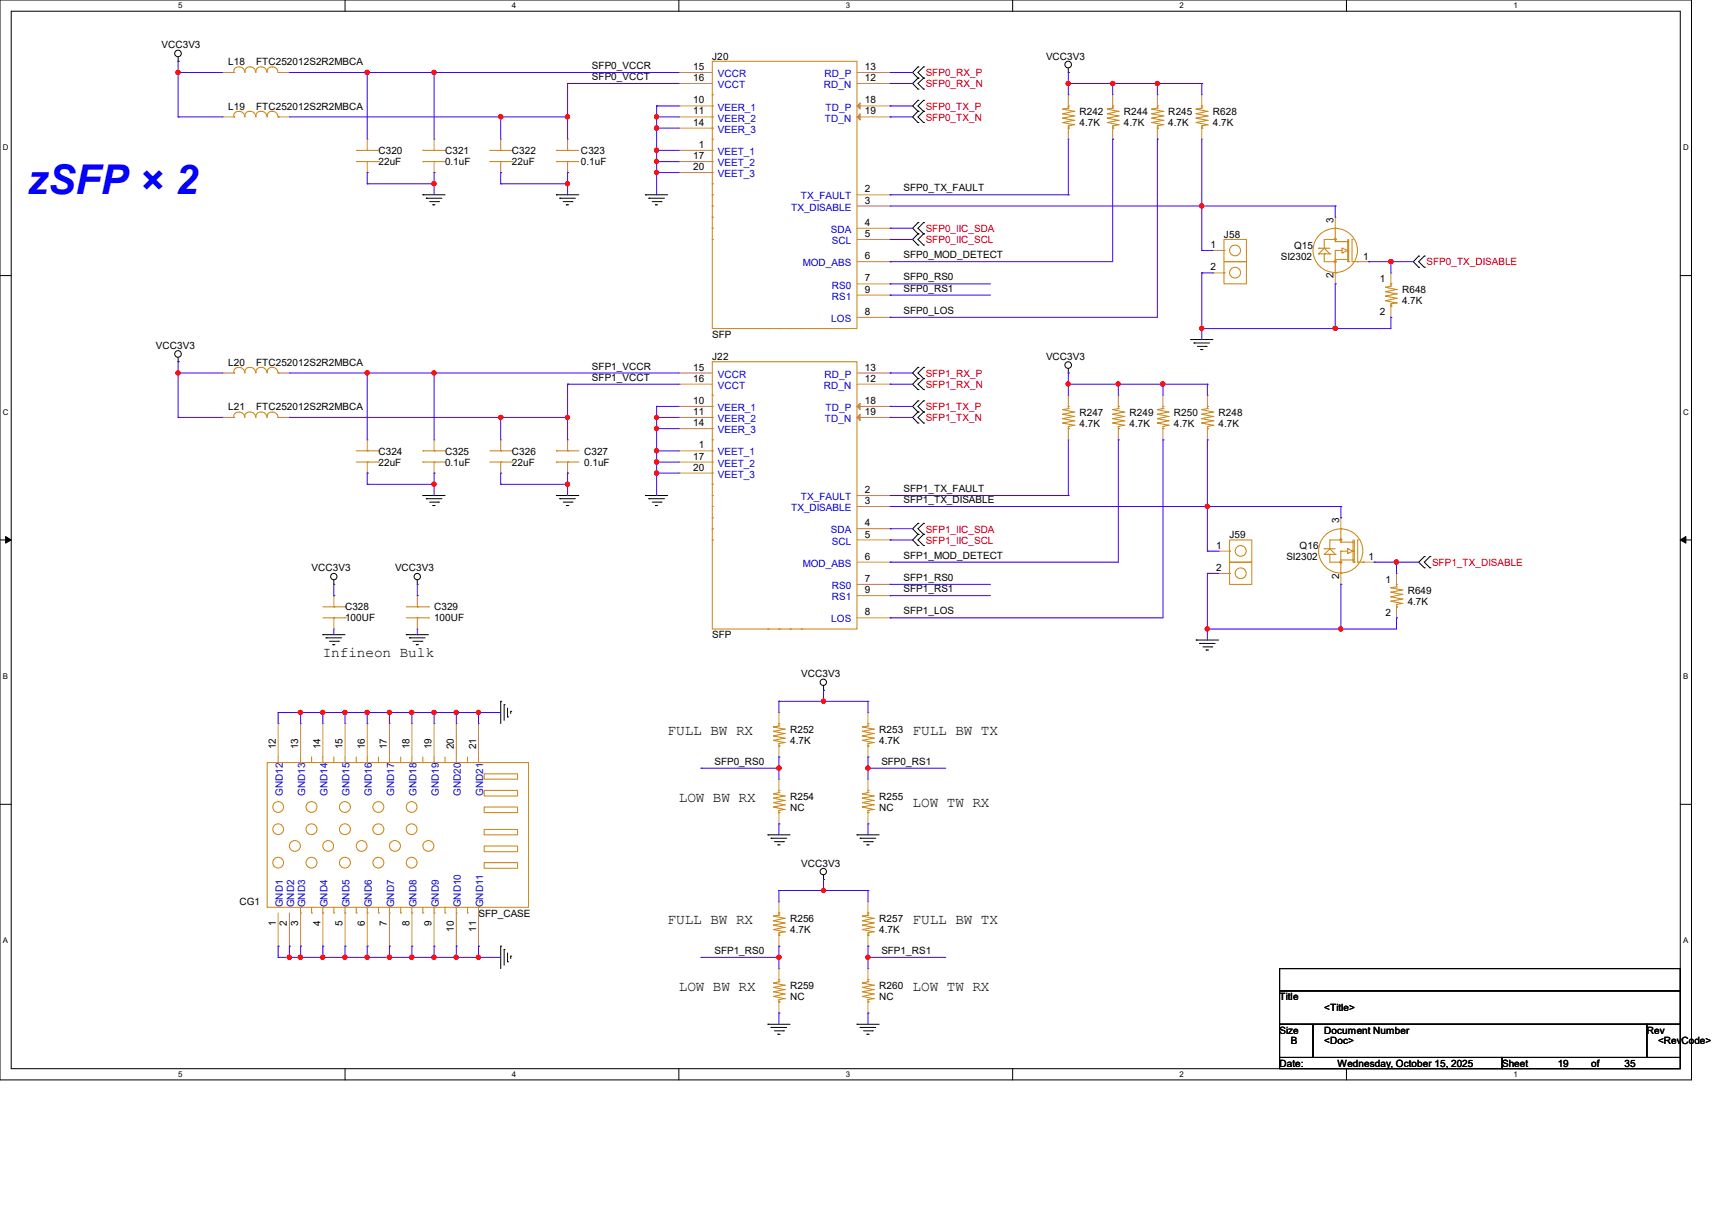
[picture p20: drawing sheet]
<svg xmlns="http://www.w3.org/2000/svg" width="297mm" height="210mm" viewBox="0 0 297 210" stroke-linecap="round" stroke-linejoin="round" font-family="sans-serif">
<defs><g id="words">
<text font-size="7.1" fill="#00f" x="4.8" y="33.6">zSFP × 2</text>
<g font-size="2.5">
<text x="56" y="114">Infineon Bulk</text>
<text x="115.8" y="127.5">FULL BW RX</text>
<text x="158.3" y="127.5">FULL BW TX</text>
<text x="117.8" y="139.1">LOW BW RX</text>
<text x="158.3" y="140">LOW TW RX</text>
<text x="115.8" y="160.3">FULL BW RX</text>
<text x="158.3" y="160.3">FULL BW TX</text>
<text x="117.8" y="171.9">LOW BW RX</text>
<text x="158.3" y="171.9">LOW TW RX</text>
</g>
<g font-size="1.7">
<text x="28" y="8.4">VCC3V3</text>
<text x="39.6" y="11.3">L18</text>
<text x="44.4" y="11.3">FTC252012S2R2MBCA</text>
<text x="102.7" y="12">SFP0_VCCR</text>
<text x="123.6" y="10.3">J20</text>
<text x="181.5" y="10.3">VCC3V3</text>
<text x="102.7" y="13.9">SFP0_VCCT</text>
<text x="120.3" y="12.1">15</text>
<text x="120.3" y="14.1">16</text>
<text x="120.3" y="17.9">10</text>
<text x="150" y="17.9">18</text>
<text x="150" y="12.1">13</text>
<text x="150" y="14.1">12</text>
<text x="39.6" y="19">L19</text>
<text x="44.4" y="19">FTC252012S2R2MBCA</text>
<text x="120.3" y="19.9">11</text>
<text x="120.3" y="21.8">14</text>
<text x="150" y="19.9">19</text>
<text x="187.3" y="21.9">4.7K</text>
<text x="187.3" y="20">R242</text>
<text x="195" y="21.9">4.7K</text>
<text x="195" y="20">R244</text>
<text x="202.7" y="21.9">4.7K</text>
<text x="202.7" y="20">R245</text>
<text x="210.4" y="21.9">4.7K</text>
<text x="210.4" y="20">R628</text>
<text x="65.7" y="26.7">C320</text>
<text x="65.7" y="28.7">22uF</text>
<text x="77.2" y="26.7">C321</text>
<text x="77.2" y="28.7">0.1uF</text>
<text x="88.8" y="26.7">C322</text>
<text x="88.8" y="28.7">22uF</text>
<text x="100.8" y="26.7">C323</text>
<text x="100.8" y="28.7">0.1uF</text>
<text x="120.3" y="27.6">17</text>
<text x="120.3" y="29.5">20</text>
<text x="121.2" y="25.7">1</text>
<text x="150" y="35.3">3</text>
<text x="150" y="33.4">2</text>
<text x="156.8" y="33.2">SFP0_TX_FAULT</text>
<text x="150" y="41.1">5</text>
<text x="150" y="39.2">4</text>
<text x="212.3" y="41.2">J58</text>
<text x="231.3" y="38.6" transform="rotate(-90 231.3 38.6)">3</text>
<text x="150" y="45">6</text>
<text x="156.8" y="44.8">SFP0_MOD_DETECT</text>
<text x="210" y="43">1</text>
<text x="210" y="46.9">2</text>
<text x="222.2" y="45">SI2302</text>
<text x="224.5" y="43.1">Q15</text>
<text x="236.5" y="45">1</text>
<text x="150" y="48.8">7</text>
<text x="150" y="50.8">9</text>
<text x="156.8" y="48.6">SFP0_RS0</text>
<text x="156.8" y="50.6">SFP0_RS1</text>
<text x="231.3" y="48.3" transform="rotate(-90 231.3 48.3)">2</text>
<text x="239.4" y="48.9">1</text>
<text x="243.2" y="52.8">4.7K</text>
<text x="243.2" y="50.8">R648</text>
<text x="123.6" y="58.6">SFP</text>
<text x="150" y="54.6">8</text>
<text x="156.8" y="54.4">SFP0_LOS</text>
<text x="239.4" y="54.7">2</text>
<text x="27.1" y="60.5">VCC3V3</text>
<text x="39.6" y="63.4">L20</text>
<text x="44.4" y="63.4">FTC252012S2R2MBCA</text>
<text x="102.7" y="64.1">SFP1_VCCR</text>
<text x="120.3" y="64.3">15</text>
<text x="123.6" y="62.4">J22</text>
<text x="150" y="64.3">13</text>
<text x="181.5" y="62.4">VCC3V3</text>
<text x="39.6" y="71.1">L21</text>
<text x="44.4" y="71.1">FTC252012S2R2MBCA</text>
<text x="102.7" y="66">SFP1_VCCT</text>
<text x="120.3" y="66.2">16</text>
<text x="120.3" y="70.1">10</text>
<text x="120.3" y="72">11</text>
<text x="150" y="72">19</text>
<text x="150" y="70.1">18</text>
<text x="150" y="66.2">12</text>
<text x="120.3" y="73.9">14</text>
<text x="121.2" y="77.8">1</text>
<text x="187.3" y="74">4.7K</text>
<text x="187.3" y="72.1">R247</text>
<text x="196" y="74">4.7K</text>
<text x="196" y="72.1">R249</text>
<text x="203.7" y="74">4.7K</text>
<text x="203.7" y="72.1">R250</text>
<text x="211.4" y="74">4.7K</text>
<text x="211.4" y="72.1">R248</text>
<text x="65.7" y="78.8">C324</text>
<text x="65.7" y="80.8">22uF</text>
<text x="77.2" y="78.8">C325</text>
<text x="77.2" y="80.8">0.1uF</text>
<text x="88.8" y="78.8">C326</text>
<text x="88.8" y="80.8">22uF</text>
<text x="101.3" y="78.8">C327</text>
<text x="101.3" y="80.8">0.1uF</text>
<text x="120.3" y="79.7">17</text>
<text x="120.3" y="81.6">20</text>
<text x="150" y="87.4">3</text>
<text x="150" y="85.5">2</text>
<text x="156.8" y="85.3">SFP1_TX_FAULT</text>
<text x="156.8" y="87.2">SFP1_TX_DISABLE</text>
<text x="150" y="93.2">5</text>
<text x="150" y="91.3">4</text>
<text x="211" y="95.2">1</text>
<text x="213.3" y="93.3">J59</text>
<text x="225.5" y="95.2">Q16</text>
<text x="232.3" y="90.8" transform="rotate(-90 232.3 90.8)">3</text>
<text x="54.1" y="99.1">VCC3V3</text>
<text x="68.5" y="99.1">VCC3V3</text>
<text x="150" y="97.1">6</text>
<text x="150" y="100.9">7</text>
<text x="156.8" y="96.9">SFP1_MOD_DETECT</text>
<text x="156.8" y="100.8">SFP1_RS0</text>
<text x="211" y="99">2</text>
<text x="223.2" y="97.2">SI2302</text>
<text x="232.3" y="100.4" transform="rotate(-90 232.3 100.4)">2</text>
<text x="237.4" y="97.2">1</text>
<text x="240.4" y="101">1</text>
<text x="59.9" y="105.9">C328</text>
<text x="59.9" y="107.8">100UF</text>
<text x="75.3" y="105.9">C329</text>
<text x="75.3" y="107.8">100UF</text>
<text x="150" y="102.9">9</text>
<text x="150" y="106.7">8</text>
<text x="156.8" y="106.5">SFP1_LOS</text>
<text x="156.8" y="102.7">SFP1_RS1</text>
<text x="240.4" y="106.8">2</text>
<text x="244.2" y="104.9">4.7K</text>
<text x="244.2" y="103">R649</text>
<text x="123.6" y="110.7">SFP</text>
<text x="139" y="117.4">VCC3V3</text>
<text x="47.8" y="129.9" transform="rotate(-90 47.8 129.9)">12</text>
<text x="51.7" y="129.9" transform="rotate(-90 51.7 129.9)">13</text>
<text x="55.6" y="129.9" transform="rotate(-90 55.6 129.9)">14</text>
<text x="59.4" y="129.9" transform="rotate(-90 59.4 129.9)">15</text>
<text x="63.3" y="129.9" transform="rotate(-90 63.3 129.9)">16</text>
<text x="67.1" y="129.9" transform="rotate(-90 67.1 129.9)">17</text>
<text x="71" y="129.9" transform="rotate(-90 71 129.9)">18</text>
<text x="74.9" y="129.9" transform="rotate(-90 74.9 129.9)">19</text>
<text x="78.7" y="129.9" transform="rotate(-90 78.7 129.9)">20</text>
<text x="82.6" y="129.9" transform="rotate(-90 82.6 129.9)">21</text>
<text x="137.1" y="129">4.7K</text>
<text x="137.1" y="127.1">R252</text>
<text x="152.5" y="129">4.7K</text>
<text x="152.5" y="127.1">R253</text>
<text x="123.9" y="132.6">SFP0_RS0</text>
<text x="152.9" y="132.6">SFP0_RS1</text>
<text x="137.1" y="140.6">NC</text>
<text x="137.1" y="138.7">R254</text>
<text x="152.5" y="140.6">NC</text>
<text x="152.5" y="138.7">R255</text>
<text x="139" y="150.3">VCC3V3</text>
<text x="41.5" y="157">CG1</text>
<text x="47.8" y="160.7" transform="rotate(-90 47.8 160.7)">1</text>
<text x="49.8" y="160.7" transform="rotate(-90 49.8 160.7)">2</text>
<text x="51.7" y="160.7" transform="rotate(-90 51.7 160.7)">3</text>
<text x="55.6" y="160.7" transform="rotate(-90 55.6 160.7)">4</text>
<text x="59.4" y="160.7" transform="rotate(-90 59.4 160.7)">5</text>
<text x="63.3" y="160.7" transform="rotate(-90 63.3 160.7)">6</text>
<text x="67.1" y="160.7" transform="rotate(-90 67.1 160.7)">7</text>
<text x="71" y="160.7" transform="rotate(-90 71 160.7)">8</text>
<text x="74.9" y="160.7" transform="rotate(-90 74.9 160.7)">9</text>
<text x="78.7" y="161.6" transform="rotate(-90 78.7 161.6)">10</text>
<text x="82.6" y="161.6" transform="rotate(-90 82.6 161.6)">11</text>
<text x="83" y="159">SFP_CASE</text>
<text x="137.1" y="161.8">4.7K</text>
<text x="137.1" y="159.9">R256</text>
<text x="152.5" y="161.8">4.7K</text>
<text x="152.5" y="159.9">R257</text>
<text x="123.9" y="165.4">SFP1_RS0</text>
<text x="152.9" y="165.4">SFP1_RS1</text>
<text x="137.1" y="173.4">NC</text>
<text x="137.1" y="171.5">R259</text>
<text x="152.5" y="173.4">NC</text>
<text x="152.5" y="171.5">R260</text>
<text x="222" y="173.4">Title</text>
<text x="222" y="179.2">Size</text>
<text x="229.7" y="175.3">&lt;Title&gt;</text>
<text x="229.7" y="179.2">Document Number</text>
<text x="285.7" y="179.2">Rev</text>
<text x="222" y="185">Date:</text>
<text x="223.9" y="181.1">B</text>
<text x="229.7" y="181.1">&lt;Doc&gt;</text>
<text x="232.1" y="185">Wednesday, October 15, 2025</text>
<text x="260.6" y="185">Sheet</text>
<text x="270.2" y="185">19</text>
<text x="276" y="185">of</text>
<text x="281.8" y="185">35</text>
<text x="287.7" y="181.1">&lt;RevCode&gt;</text>
</g>
<g font-size="1.7" fill="#00c">
<text x="124.5" y="13.4">VCCR</text>
<text x="124.5" y="15.3">VCCT</text>
<text x="142.9" y="15.3">RD_N</text>
<text x="143" y="13.4">RD_P</text>
<text x="124.5" y="19.2">VEER_1</text>
<text x="124.5" y="21.1">VEER_2</text>
<text x="124.5" y="23">VEER_3</text>
<text x="143.1" y="21.1">TD_N</text>
<text x="143.2" y="19.2">TD_P</text>
<text x="124.5" y="26.9">VEET_1</text>
<text x="124.5" y="28.8">VEET_2</text>
<text x="124.5" y="30.7">VEET_3</text>
<text x="138.9" y="34.6">TX_FAULT</text>
<text x="137.2" y="36.5">TX_DISABLE</text>
<text x="144.1" y="40.4">SDA</text>
<text x="139.3" y="46.2">MOD_ABS</text>
<text x="144.3" y="42.3">SCL</text>
<text x="144.3" y="50">RS0</text>
<text x="144.3" y="52">RS1</text>
<text x="144.2" y="55.8">LOS</text>
<text x="124.5" y="65.5">VCCR</text>
<text x="143" y="65.5">RD_P</text>
<text x="124.5" y="67.4">VCCT</text>
<text x="124.5" y="71.3">VEER_1</text>
<text x="142.9" y="67.4">RD_N</text>
<text x="143.2" y="71.3">TD_P</text>
<text x="124.5" y="73.2">VEER_2</text>
<text x="124.5" y="75.1">VEER_3</text>
<text x="143.1" y="73.2">TD_N</text>
<text x="124.5" y="79">VEET_1</text>
<text x="124.5" y="80.9">VEET_2</text>
<text x="124.5" y="82.8">VEET_3</text>
<text x="137.2" y="88.6">TX_DISABLE</text>
<text x="138.9" y="86.7">TX_FAULT</text>
<text x="144.1" y="92.5">SDA</text>
<text x="144.3" y="94.4">SCL</text>
<text x="139.3" y="98.3">MOD_ABS</text>
<text x="144.2" y="107.9">LOS</text>
<text x="144.3" y="102.1">RS0</text>
<text x="144.3" y="104.1">RS1</text>
<text x="49.1" y="138" transform="rotate(-90 49.1 138)">GND12</text>
<text x="53" y="138" transform="rotate(-90 53 138)">GND13</text>
<text x="56.8" y="138" transform="rotate(-90 56.8 138)">GND14</text>
<text x="60.7" y="138" transform="rotate(-90 60.7 138)">GND15</text>
<text x="64.5" y="138" transform="rotate(-90 64.5 138)">GND16</text>
<text x="68.4" y="138" transform="rotate(-90 68.4 138)">GND17</text>
<text x="72.3" y="138" transform="rotate(-90 72.3 138)">GND18</text>
<text x="76.1" y="138" transform="rotate(-90 76.1 138)">GND19</text>
<text x="80" y="138" transform="rotate(-90 80 138)">GND20</text>
<text x="83.8" y="138" transform="rotate(-90 83.8 138)">GND21</text>
<text x="49.1" y="157.3" transform="rotate(-90 49.1 157.3)">GND1</text>
<text x="51" y="157.3" transform="rotate(-90 51 157.3)">GND2</text>
<text x="53" y="157.3" transform="rotate(-90 53 157.3)">GND3</text>
<text x="56.8" y="157.3" transform="rotate(-90 56.8 157.3)">GND4</text>
<text x="60.7" y="157.3" transform="rotate(-90 60.7 157.3)">GND5</text>
<text x="64.5" y="157.3" transform="rotate(-90 64.5 157.3)">GND6</text>
<text x="68.4" y="157.3" transform="rotate(-90 68.4 157.3)">GND7</text>
<text x="72.3" y="157.3" transform="rotate(-90 72.3 157.3)">GND8</text>
<text x="76.1" y="157.3" transform="rotate(-90 76.1 157.3)">GND9</text>
<text x="80" y="157.3" transform="rotate(-90 80 157.3)">GND10</text>
<text x="83.8" y="157.3" transform="rotate(-90 83.8 157.3)">GND11</text>
</g>
<g font-size="1.7" fill="#f00">
<text x="160.6" y="15.2">SFP0_RX_N</text>
<text x="160.6" y="13.2">SFP0_RX_P</text>
<text x="160.6" y="20.9">SFP0_TX_N</text>
<text x="160.6" y="19">SFP0_TX_P</text>
<text x="160.6" y="40.2">SFP0_IIC_SDA</text>
<text x="160.6" y="42.2">SFP0_IIC_SCL</text>
<text x="247.5" y="46">SFP0_TX_DISABLE</text>
<text x="160.6" y="65.3">SFP1_RX_P</text>
<text x="160.6" y="67.3">SFP1_RX_N</text>
<text x="160.6" y="71.1">SFP1_TX_P</text>
<text x="160.6" y="73.1">SFP1_TX_N</text>
<text x="160.6" y="94.3">SFP1_IIC_SCL</text>
<text x="160.6" y="92.4">SFP1_IIC_SDA</text>
<text x="248.4" y="98.1">SFP1_TX_DISABLE</text>
</g>
<g font-size="1.4">
<text x="30.9" y="1.4">5</text>
<text x="88.8" y="1.4">4</text>
<text x="146.7" y="1.4">3</text>
<text x="204.6" y="1.4">2</text>
<text x="262.6" y="1.4">1</text>
<text x=".5" y="26.1">D</text>
<text x="292" y="26.1">D</text>
<text x=".5" y="71.9">C</text>
<text x="292" y="71.9">C</text>
<text x=".5" y="117.8">B</text>
<text x="292" y="117.8">B</text>
<text x=".5" y="163.6">A</text>
<text x="292" y="163.6">A</text>
<text x="30.9" y="186.8">5</text>
<text x="88.8" y="186.8">4</text>
<text x="146.7" y="186.8">3</text>
<text x="204.6" y="186.8">2</text>
<text x="262.6" y="186.8">1</text>
</g>
</g></defs>
<path d="M0 0h293.5v187.3h-293.5zM1.9 1.9h289.6v183.4h-289.6z" fill="none" stroke="#000" stroke-width=".17"/>
<g fill="#fff">
<path d="M30.9 .2h.8v1.5h-.8z"/>
<path d="M30.9 185.5h.8v1.6h-.8z"/>
</g>
<path d="M59.9 0v1.9M59.9 185.3v2" fill="none" stroke="#000" stroke-width=".17"/>
<g fill="#fff">
<path d="M88.8 .2h.8v1.5h-.8z"/>
<path d="M88.8 185.5h.8v1.6h-.8z"/>
</g>
<path d="M117.8 0v1.9M117.8 185.3v2" fill="none" stroke="#000" stroke-width=".17"/>
<g fill="#fff">
<path d="M146.7 .2h.8v1.5h-.8z"/>
<path d="M146.7 185.5h.8v1.6h-.8z"/>
</g>
<path d="M175.7 0v1.9M175.7 185.3v2" fill="none" stroke="#000" stroke-width=".17"/>
<g fill="#fff">
<path d="M204.6 .2h.8v1.5h-.8z"/>
<path d="M204.6 185.5h.8v1.6h-.8z"/>
</g>
<path d="M233.6 0v1.9M233.6 185.3v2" fill="none" stroke="#000" stroke-width=".17"/>
<g fill="#fff">
<path d="M262.6 .2h.7v1.5h-.7z"/>
<path d="M262.6 185.5h.7v1.6h-.7z"/>
<path d="M.5 24.8h1v1.6h-1z"/>
<path d="M292 24.8h1v1.6h-1z"/>
<path d="M.5 70.7h1v1.5h-1z"/>
<path d="M292 70.7h1v1.5h-1z"/>
</g>
<path d="M0 47.8h1.9M291.5 47.8h2" fill="none" stroke="#000" stroke-width=".17"/>
<g fill="#fff">
<path d="M.5 116.5h.9v1.6h-.9z"/>
<path d="M292 116.5h.9v1.6h-.9z"/>
</g>
<path d="M0 93.6h1.9M291.5 93.6h2" fill="none" stroke="#000" stroke-width=".17"/>
<path d="M1 93l.9 .6-.9 .6zM291.5 93.6l1-.6v1.2z" fill="#000" stroke="#000" stroke-width=".17"/>
<g fill="#fff">
<path d="M.5 162.4h.9v1.5h-.9z"/>
<path d="M292 162.4h.9v1.5h-.9z"/>
</g>
<g fill="none" stroke="#000" stroke-width=".17">
<path d="M30.9 10.6h.1M30.9 9.9v.7M159.3 13.5h.1M159.3 15.5h.1M159.3 11.6h.1M159.3 19.3h.1M159.3 17.4h.1M159.3 13.5l-1 1 1 1M159.3 11.6l-1 1 1 .9M159.3 19.3l-1 1 1 1M159.3 17.4l-1 1 1 .9M160.2 15.5h.1"/>
<path d="M160.2 13.5h.1M160.2 11.6h.1M160.2 19.3h.1M160.2 17.4h.1M160.2 13.5l-.9 1 .9 1M160.2 11.6l-.9 1 .9 .9M160.2 19.3l-.9 1 .9 1M160.2 17.4l-.9 1 .9 .9M185.3 12.6h.1M185.3 11.8v.8M73.4 33.8h.1M73.4 33.8h3.8"/>
<path d="M74 34.4h.1M74 34.4h2.7M74.5 35h1.6M75.1 35.5h.1M75.1 35.5h.4M76.1 35h.1M96.5 33.8h.1M96.5 33.8h3.9M97.1 34.4h.1M97.1 34.4h2.7M97.7 35h1.5M98.3 35.5h.1"/>
<path d="M98.3 35.5h.4M99.2 35h.1M112 33.8h.1M112 33.8h3.8M112.6 34.4h.1M112.6 34.4h2.7M113.2 35h1.5M113.7 35.5h.1M113.7 35.5h.4M114.7 35h.1M159.3 21.3h.1M159.3 38.6h.1"/>
<path d="M159.3 38.6l-1 1 1 1M160.2 21.3h.1M160.2 38.6h.1M160.2 38.6l-.9 1 .9 1M159.3 40.6h.1M159.3 42.5h.1M159.3 40.6l-1 .9 1 1M160.2 42.5h.1M160.2 40.6h.1M160.2 40.6l-.9 .9 .9 1M206.6 58.9h.1M206.6 58.9h3.8"/>
<path d="M207.1 59.5h.1M207.1 59.5h2.7M246.1 44.4h.1M246.1 46.4h.1M246.1 44.4l-.9 1 .9 1M247.1 46.4h.1M247.1 44.4h.1M247.1 44.4l-1 1 1 1M30.9 62.7h.1M30.9 62v.7M159.3 65.7h.1M159.3 67.6h.1"/>
<path d="M159.3 63.7h.1M159.3 71.5h.1M159.3 73.4h.1M159.3 69.5h.1M159.3 65.7l-1 .9 1 1M159.3 63.7l-1 1 1 1M159.3 71.5l-1 .9 1 1M159.3 69.5l-1 1 1 1M160.2 67.6h.1M160.2 65.7h.1M160.2 63.7h.1M160.2 73.4h.1"/>
<path d="M160.2 71.5h.1M160.2 69.5h.1M160.2 65.7l-.9 .9 .9 1M160.2 63.7l-.9 1 .9 1M160.2 71.5l-.9 .9 .9 1M160.2 69.5l-.9 1 .9 1M185.3 64.7h.1M185.3 63.9v.8M207.7 60.1h1.6M208.3 60.6h.1M208.3 60.6h.4M209.3 60.1h.1"/>
<path d="M73.4 85.9h.1M73.4 85.9h3.8M74 86.5h.1M74 86.5h2.7M74.5 87.1h1.6M75.1 87.7h.1M75.1 87.7h.4M76.1 87.1h.1M96.5 85.9h.1M96.5 85.9h3.9M97.1 86.5h.1M97.1 86.5h2.7"/>
<path d="M97.7 87.1h1.5M98.3 87.7h.1M98.3 87.7h.4M99.2 87.1h.1M112 85.9h.1M112 85.9h3.8M112.6 86.5h.1M112.6 86.5h2.7M113.2 87.1h1.5M113.7 87.7h.1M113.7 87.7h.4M114.7 87.1h.1"/>
<path d="M159.3 92.7h.1M159.3 94.6h.1M159.3 90.8h.1M159.3 92.7l-1 .9 1 1M159.3 90.8l-1 .9 1 1M160.2 94.6h.1M160.2 92.7h.1M160.2 90.8h.1M160.2 92.7l-.9 .9 .9 1M160.2 90.8l-.9 .9 .9 1M247.1 96.5h.1M247.1 98.5h.1"/>
<path d="M247.1 96.5l-1 1 1 1M248.1 98.5h.1M248.1 96.5h.1M248.1 96.5l-1 1 1 1M56 110.1h.1M56 110.1h3.9M56.6 110.6h.1M56.6 110.6h2.7M57.1 111.2h1.6M57.7 111.8h.1M57.7 111.8h.4M57.9 101.3h.1"/>
<path d="M57.9 100.6v.7M58.7 111.2h.1M70.5 110.1h.1M70.5 110.1h3.8M71 110.6h.1M71 110.6h2.7M71.6 111.2h1.6M72.2 111.8h.1M72.2 111.8h.4M72.4 101.3h.1M72.4 100.6v.7M73.2 111.2h.1"/>
<path d="M142.9 119.7h.1M142.9 118.9v.8M207.5 111h.1M207.5 111h3.9M208.1 111.6h.1M208.1 111.6h2.7M208.7 112.2h1.5M209.3 112.7h.1M209.3 112.7h.4M210.2 112.2h.1M0 139.5h1.9M86.9 121.6h.1"/>
<path d="M86.9 121.6v3.9M87.5 122.2h.1M87.5 122.2v2.7M88.1 124.3h.1M88.1 122.8v1.5M88.6 123.4h.1M88.6 123.4v.3M291.5 139.5h2M133.2 144.8h.1M133.2 144.8h3.9M133.8 145.4h.1M133.8 145.4h2.7"/>
<path d="M134.4 146h1.5M135 146.5h.1M135 146.5h.3M135.9 146h.1M142.9 152.5h.1M142.9 151.8v.7M148.7 144.8h.1M148.7 144.8h3.8M149.2 145.4h.1M149.2 145.4h2.7M149.8 146h1.5M150.4 146.5h.1"/>
<path d="M150.4 146.5h.4M151.3 146h.1M86.9 164.1h.1M86.9 164.1v3.9M87.5 164.7h.1M87.5 164.7v2.7M88.1 166.8h.1M88.1 165.3v1.5M88.6 165.8h.1M88.6 165.8v.4M133.2 177.6h.1M133.2 177.6h3.9"/>
<path d="M133.8 178.2h.1M133.8 178.2h2.7M134.4 178.8h1.5M135 179.4h.1M135 179.4h.3M135.9 178.8h.1M148.7 177.6h.1M148.7 177.6h3.8M149.2 178.2h.1M149.2 178.2h2.7M149.8 178.8h1.5M150.4 179.4h.1"/>
<path d="M150.4 179.4h.4M151.3 178.8h.1M222 168h69.5v3.8h-69.5zM222 171.8h69.5v5.8h-69.5zM222 177.6h5.8v5.8h-5.8zM227.8 177.6h57.9v5.8h-57.9zM285.7 177.6h5.8v5.8h-5.8zM222 183.4h38.6v1.9h-38.6zM260.6 183.4h30.9v1.9h-30.9z"/>
<circle cx="30.9" cy="9.3" r=".57"/>
<circle cx="185.3" cy="11.2" r=".57"/>
<circle cx="30.9" cy="61.4" r=".57"/>
<circle cx="185.3" cy="63.3" r=".57"/>
<circle cx="57.9" cy="100" r=".55"/>
<circle cx="72.4" cy="100" r=".55"/>
<circle cx="142.8" cy="118.3" r=".55"/>
<circle cx="142.8" cy="151.2" r=".55"/>
</g>
<g fill="none" stroke="#cc8006" stroke-width=".17">
<path d="M40.6 12.6h.1M41.5 11.6a.75 .75 0 0 0-.9 .9M41.5 19.3a.75 .75 0 0 0-.9 .9M41.5 11.6a.95 .95 0 0 1 1 1M41.5 19.3a.95 .95 0 0 1 1 1M43.4 11.6a.74 .74 0 0 0-.9 1M43.4 19.3a.74 .74 0 0 0-.9 1M43.4 11.6a.95 .95 0 0 1 1 1M43.4 19.3a.95 .95 0 0 1 1 1M45.4 11.6a.75 .75 0 0 0-1 .9M45.4 19.3a.75 .75 0 0 0-1 .9M45.4 11.6a.95 .95 0 0 1 .9 1"/>
<path d="M45.4 19.3a.95 .95 0 0 1 .9 1M47.3 11.6a.75 .75 0 0 0-.9 .9M47.3 19.3a.75 .75 0 0 0-.9 .9M47.3 11.6a.95 .95 0 0 1 .9 1M47.3 19.3a.95 .95 0 0 1 .9 1M48.3 12.6h.1M123.6 10.6h25.1v46.4h-25.1zM123.6 16.4h.1M123.6 18.4h.1M184.4 19.7h.1M184.4 18.9h.1M184.4 18.9l1.9 .4"/>
<path d="M184.4 19.7l1.9 .4M185.3 18.4h.1M185.3 18.8h.1M185.3 18.4v.4M185.3 18.8l-.9 .1M186.3 19.3h.1M186.3 19.3l-1.9 .4M192.1 19.7h.1M192.1 18.9h.1M192.1 18.9l1.9 .4M192.1 19.7l1.9 .4M193 18.4h.1"/>
<path d="M193 18.8h.1M193 18.4v.4M193 18.8l-.9 .1M194 19.3h.1M194 19.3l-1.9 .4M199.8 19.7h.1M199.8 18.9h.1M199.8 18.9l2 .4M199.8 19.7l2 .4M200.8 18.4h.1M200.8 18.8h.1M200.8 18.4v.4"/>
<path d="M200.8 18.8l-1 .1M201.8 19.3h.1M201.8 19.3l-2 .4M207.5 19.7h.1M207.5 18.9h.1M207.5 18.9l2 .4M207.5 19.7l2 .4M208.5 18.4h.1M208.5 18.8h.1M208.5 18.4v.4M208.5 18.8l-1 .1M209.5 19.3h.1"/>
<path d="M209.5 19.3l-2 .4M40.6 20.3h.1M48.3 20.3h.1M61.8 28h3.9M61.8 26.1h3.9M63.7 28h.1M63.7 26.1h.1M65.7 28h.1M65.7 26.1h.1M73.4 28h.1M73.4 26.1h.1M73.4 28h3.8"/>
<path d="M73.4 26.1h3.8M75.3 28h.1M75.3 26.1h.1M85 28h3.8M85 26.1h3.8M86.9 28h.1M86.9 26.1h.1M88.8 28h.1M88.8 26.1h.1M96.5 28h.1M96.5 26.1h.1M96.5 28h3.9"/>
<path d="M96.5 26.1h3.9M98.5 28h.1M98.5 26.1h.1M123.6 20.3h.1M123.6 22.2h.1M123.6 24.1h.1M123.6 26.1h.1M123.6 28h.1M123.6 29.9h.1M123.6 31.9h.1M123.6 33.8h.1M123.6 35.7h.1"/>
<path d="M123.6 37.7h.1M123.6 39.6h.1M184.4 21.3h.1M184.4 20.5h.1M184.4 21.3l1.9 .3M184.4 20.5l1.9 .4M185.3 22.2h.1M185.3 21.8h.1M185.3 21.8v.4M186.3 21.6h.1M186.3 20.9h.1M186.3 20.1h.1"/>
<path d="M186.3 21.6l-1 .2M186.3 20.9l-1.9 .4M186.3 20.1l-1.9 .4M192.1 21.3h.1M192.1 20.5h.1M192.1 21.3l1.9 .3M192.1 20.5l1.9 .4M193 22.2h.1M193 21.8h.1M193 21.8v.4M194 21.6h.1M194 20.9h.1"/>
<path d="M194 20.1h.1M194 21.6l-1 .2M194 20.9l-1.9 .4M194 20.1l-1.9 .4M199.8 21.3h.1M199.8 20.5h.1M199.8 21.3l2 .3M199.8 20.5l2 .4M200.8 22.2h.1M200.8 21.8h.1M200.8 21.8v.4M201.8 21.6h.1"/>
<path d="M201.8 20.9h.1M201.8 20.1h.1M201.8 21.6l-1 .2M201.8 20.9l-2 .4M201.8 20.1l-2 .4M207.5 21.3h.1M207.5 20.5h.1M207.5 21.3l2 .3M207.5 20.5l2 .4M208.5 22.2h.1M208.5 21.8h.1M208.5 21.8v.4"/>
<path d="M209.5 21.6h.1M209.5 20.9h.1M209.5 20.1h.1M209.5 21.6l-1 .2M209.5 20.9l-2 .4M209.5 20.1l-2 .4M231.6 39.6h.1M231.6 39.6v2.3M123.6 41.5h.1M133.2 57h.1M135.1 57h.1M137.1 57h.1"/>
<path d="M139 57h.1M212.3 45.4h3.9v3.8h-3.9zM212.3 41.5h3.9v3.9h-3.9zM212.3 47.3h.1M212.3 43.4h.1M228.8 43.1h.1M228.8 44h.1M228.8 43.1h1.9M228.8 44h1.9M229.7 43.1h.1M229.7 44h.1M229.7 44v1.4h1.9"/>
<path d="M229.7 43.1l-.9 .9M229.7 43.1l1 .9M230.7 44h.1M231.6 47.3h.1M231.6 45.4h.1M231.6 41.5h.1M231.6 41.9h.1M231.6 43.4h.1M231.6 41.5h-1.9v1.6M231.6 43.4v3.9M231.6 45h2.2M231.6 41.9h2.2"/>
<path d="M231.6 43.4h1.2M232.8 43.9h.1M232.8 43.1h.1M232.8 43.1v.8M232.8 43.1l1 .3M233.8 45h.1M233.8 41.9h.1M233.8 45.4h.1M233.8 43.4h.1M233.8 41.5v3.9M233.8 43.4l-1 .5M234 45.4h.1"/>
<path d="M234 41.5v3.9M234.6 41.5h.1M234.6 41.5v3.9h.9M235.5 45.4h.1M240.4 52.2h.1M240.4 51.4h.1M240.4 50.6h.1M240.4 49.8h.1M240.4 49.8l1.9 .4M240.4 52.2l1.9 .3M240.4 51.4l1.9 .3M240.4 50.6l1.9 .4"/>
<path d="M241.3 49.2h.1M241.3 53.1h.1M241.3 52.7h.1M241.3 49.6h.1M241.3 49.2v.4M241.3 52.7v.4M241.3 49.6l-.9 .2M242.3 50.2h.1M242.3 52.5h.1M242.3 51.7h.1M242.3 51h.1M242.3 52.5l-1 .2"/>
<path d="M242.3 51.7l-1.9 .5M242.3 51l-1.9 .4M242.3 50.2l-1.9 .4M40.6 72.4h.1M40.6 64.7h.1M41.5 71.5a.75 .75 0 0 0-.9 .9M41.5 63.7a.75 .75 0 0 0-.9 .9M41.5 71.5a.94 .94 0 0 1 1 .9M41.5 63.7a.95 .95 0 0 1 1 1M42.5 72.4a.94 .94 0 0 1 .9-1 .94 .94 0 0 1 1 1M43.4 63.7a.74 .74 0 0 0-.9 1M43.4 63.7a.95 .95 0 0 1 1 1"/>
<path d="M44.4 72.4a.94 .94 0 0 1 1-1 .94 .94 0 0 1 .9 1M45.4 63.7a.75 .75 0 0 0-1 .9M45.4 63.7a.95 .95 0 0 1 .9 1M47.3 63.7a.75 .75 0 0 0-.9 .9M47.3 63.7a.95 .95 0 0 1 .9 1M48.2 72.4a.92 .92 0 0 0-.9-1 .92 .92 0 0 0-.9 1M48.3 72.4h.1M48.3 64.7h.1M61.8 78.2h3.9M63.7 78.2h.1M65.7 78.2h.1M73.4 78.2h.1"/>
<path d="M73.4 78.2h3.8M75.3 78.2h.1M85 78.2h3.8M86.9 78.2h.1M88.8 78.2h.1M96.5 78.2h.1M96.5 78.2h3.9M98.5 78.2h.1M123.6 62.7h25.1v46.4h-25.1zM123.6 68.5h.1M123.6 70.5h.1M123.6 72.4h.1"/>
<path d="M123.6 74.3h.1M123.6 76.3h.1M123.6 78.2h.1M184.4 73.4h.1M184.4 72.6h.1M184.4 71.8h.1M184.4 71h.1M184.4 71l1.9 .5M184.4 73.4l1.9 .3M184.4 72.6l1.9 .4M184.4 71.8l1.9 .4M185.3 70.5h.1"/>
<path d="M185.3 74.3h.1M185.3 74h.1M185.3 70.9h.1M185.3 70.5v.4M185.3 74v.3M185.3 70.9l-.9 .1M186.3 71.5h.1M186.3 73.7h.1M186.3 73h.1M186.3 72.2h.1M186.3 73.7l-1 .3M186.3 73l-1.9 .4"/>
<path d="M186.3 72.2l-1.9 .4M186.3 71.5l-1.9 .3M193 73.4h.1M193 72.6h.1M193 71.8h.1M193 71h.1M193 71l2 .5M193 73.4l2 .3M193 72.6l2 .4M193 71.8l2 .4M194 70.5h.1M194 74.3h.1"/>
<path d="M194 74h.1M194 70.9h.1M194 70.5v.4M194 74v.3M194 70.9l-1 .1M195 71.5h.1M195 73.7h.1M195 73h.1M195 72.2h.1M195 73.7l-1 .3M195 73l-2 .4M195 72.2l-2 .4"/>
<path d="M195 71.5l-2 .3M200.8 73.4h.1M200.8 72.6h.1M200.8 71.8h.1M200.8 71h.1M200.8 71l1.9 .5M200.8 73.4l1.9 .3M200.8 72.6l1.9 .4M200.8 71.8l1.9 .4M201.8 70.5h.1M201.8 74.3h.1M201.8 74h.1"/>
<path d="M201.8 70.9h.1M201.8 70.5v.4M201.8 74v.3M201.8 70.9l-1 .1M202.7 71.5h.1M202.7 73.7h.1M202.7 73h.1M202.7 72.2h.1M202.7 73.7l-.9 .3M202.7 73l-1.9 .4M202.7 72.2l-1.9 .4M202.7 71.5l-1.9 .3"/>
<path d="M208.5 73.4h.1M208.5 72.6h.1M208.5 71.8h.1M208.5 71h.1M208.5 71l1.9 .5M208.5 73.4l1.9 .3M208.5 72.6l1.9 .4M208.5 71.8l1.9 .4M209.5 70.5h.1M209.5 74.3h.1M209.5 74h.1M209.5 70.9h.1"/>
<path d="M209.5 70.5v.4M209.5 74v.3M209.5 70.9l-1 .1M210.4 71.5h.1M210.4 73.7h.1M210.4 73h.1M210.4 72.2h.1M210.4 73.7l-.9 .3M210.4 73l-1.9 .4M210.4 72.2l-1.9 .4M210.4 71.5l-1.9 .3M61.8 80.1h3.9"/>
<path d="M63.7 80.1h.1M65.7 80.1h.1M73.4 80.1h.1M73.4 80.1h3.8M75.3 80.1h.1M85 80.1h3.8M86.9 80.1h.1M88.8 80.1h.1M96.5 80.1h.1M96.5 80.1h3.9M98.5 80.1h.1M123.6 80.1h.1"/>
<path d="M123.6 82h.1M123.6 84h.1M123.6 85.9h.1M123.6 87.8h.1M123.6 89.8h.1M123.6 91.7h.1M123.6 93.6h.1M213.3 97.5h3.9v3.8h-3.9zM213.3 93.6h3.9v3.9h-3.9zM213.3 99.4h.1M213.3 95.6h.1M229.7 95.2h.1"/>
<path d="M229.7 96.1h.1M229.7 95.2h1.9M229.7 96.1h1.9M230.7 95.2h.1M230.7 96.1h.1M230.7 96.1v1.4h1.9M230.7 95.2l-1 .9M230.7 95.2l.9 .9M231.6 96.1h.1M232.6 99.4h.1M232.6 91.7h.1M232.6 97.5h.1"/>
<path d="M232.6 93.6h.1M232.6 94h.1M232.6 95.6h.1M232.6 93.6h-1.9v1.6M232.6 91.7v2.3M232.6 95.6v3.8M232.6 97.1h2.1M232.6 94h2.1M232.6 95.6h1.2M233.8 96h.1M233.8 95.2h.1M233.8 95.2v.8"/>
<path d="M233.8 95.2l.9 .4M234.7 97.1h.1M234.7 94h.1M234.7 97.5h.1M234.7 95.6h.1M234.7 93.6v3.9M234.7 95.6l-.9 .4M234.9 97.5h.1M234.9 93.6v3.9M235.5 93.6h.1M235.5 93.6v3.9h1M236.5 97.5h.1"/>
<path d="M56 107.1h3.9M56 105.2h3.9M57.9 107.1h.1M57.9 105.2h.1M59.9 107.1h.1M59.9 105.2h.1M70.5 107.1h3.8M70.5 105.2h3.8M72.4 107.1h.1M72.4 105.2h.1M74.3 107.1h.1M74.3 105.2h.1"/>
<path d="M133.2 109.1h.1M135.1 109.1h.1M137.1 109.1h.1M139 109.1h.1M241.3 104.3h.1M241.3 103.5h.1M241.3 102.7h.1M241.3 101.9h.1M241.3 101.9l1.9 .4M241.3 104.3l1.9 .3M241.3 103.5l1.9 .4M241.3 102.7l1.9 .4"/>
<path d="M242.3 101.3h.1M242.3 105.2h.1M242.3 104.8h.1M242.3 101.8h.1M242.3 101.3v.5M242.3 104.8v.4M242.3 101.8l-1 .1M243.2 102.3h.1M243.2 104.6h.1M243.2 103.9h.1M243.2 103.1h.1M243.2 104.6l-.9 .2"/>
<path d="M243.2 103.9l-1.9 .4M243.2 103.1l-1.9 .4M243.2 102.3l-1.9 .4M46.4 132.2h45.3v25.2h-45.3zM48.3 132.2h.1M48.3 131.3v.9M52.2 132.2h.1M52.2 131.3v.9M54.1 132.2h.1M54.1 131.3v.9M56 132.2h.1M56 131.3v.9"/>
<path d="M57.9 132.2h.1M57.9 131.3v.9M59.9 132.2h.1M59.9 131.3v.9M61.8 132.2h.1M61.8 131.3v.9M63.7 132.2h.1M63.7 131.3v.9M65.7 132.2h.1M65.7 131.3v.9M67.6 132.2h.1M67.6 131.3v.9"/>
<path d="M69.5 132.2h.1M69.5 131.3v.9M71.5 132.2h.1M71.5 131.3v.9M73.4 132.2h.1M73.4 131.3v.9M75.3 132.2h.1M75.3 131.3v.9M77.2 132.2h.1M77.2 131.3v.9M79.2 132.2h.1M79.2 131.3v.9"/>
<path d="M81.1 132.2h.1M81.1 131.3v.9M83 132.2h.1M83 131.3v.9M84 134.2h5.8v.9h-5.8zM84 137.1h5.8v.9h-5.8zM84 140h5.8v.9h-5.8zM134.2 128.4h.1M134.2 127.6h.1M134.2 126.8h.1M134.2 126.1h.1M134.2 140h.1"/>
<path d="M134.2 139.2h.1M134.2 138.4h.1M134.2 137.7h.1M134.2 126.1l1.9 .3M134.2 128.4l1.9 .4M134.2 127.6l1.9 .4M134.2 126.8l1.9 .4M134.2 137.7l1.9 .3M134.2 140l1.9 .4M134.2 139.2l1.9 .4M134.2 138.4l1.9 .4M135.1 125.5h.1"/>
<path d="M135.1 129.4h.1M135.1 128.9h.1M135.1 125.9h.1M135.1 137.1h.1M135.1 137.5h.1M135.1 125.5v.4M135.1 128.9v.5M135.1 137.1v.4M135.1 125.9l-.9 .2M135.1 137.5l-.9 .2M136.1 126.4h.1M136.1 128.8h.1"/>
<path d="M136.1 128h.1M136.1 127.2h.1M136.1 138h.1M136.1 139.6h.1M136.1 138.8h.1M136.1 128.8l-1 .1M136.1 128l-1.9 .4M136.1 127.2l-1.9 .4M136.1 126.4l-1.9 .4M136.1 139.6l-1.9 .4M136.1 138.8l-1.9 .4M136.1 138l-1.9 .4"/>
<path d="M149.6 128.4h.1M149.6 127.6h.1M149.6 126.8h.1M149.6 126.1h.1M149.6 140h.1M149.6 139.2h.1M149.6 138.4h.1M149.6 137.7h.1M149.6 126.1l2 .3M149.6 128.4l2 .4M149.6 127.6l2 .4M149.6 126.8l2 .4"/>
<path d="M149.6 137.7l2 .3M149.6 140l2 .4M149.6 139.2l2 .4M149.6 138.4l2 .4M150.6 125.5h.1M150.6 129.4h.1M150.6 128.9h.1M150.6 125.9h.1M150.6 137.1h.1M150.6 137.5h.1M150.6 125.5v.4M150.6 128.9v.5"/>
<path d="M150.6 137.1v.4M150.6 125.9l-1 .2M150.6 137.5l-1 .2M151.6 126.4h.1M151.6 128.8h.1M151.6 128h.1M151.6 127.2h.1M151.6 138h.1M151.6 139.6h.1M151.6 138.8h.1M151.6 128.8l-1 .1M151.6 128l-2 .4"/>
<path d="M151.6 127.2l-2 .4M151.6 126.4l-2 .4M151.6 139.6l-2 .4M151.6 138.8l-2 .4M151.6 138l-2 .4M52.2 158.3h.1M52.2 157.4v.9M54.1 158.3h.1M54.1 157.4v.9M56 158.3h.1M56 157.4v.9M57.9 158.3h.1"/>
<path d="M57.9 157.4v.9M59.9 158.3h.1M59.9 157.4v.9M61.8 158.3h.1M61.8 157.4v.9M63.7 158.3h.1M63.7 157.4v.9M65.7 158.3h.1M65.7 157.4v.9M67.6 158.3h.1M67.6 157.4v.9M69.5 158.3h.1"/>
<path d="M69.5 157.4v.9M71.5 158.3h.1M71.5 157.4v.9M73.4 158.3h.1M73.4 157.4v.9M75.3 158.3h.1M75.3 157.4v.9M77.2 158.3h.1M77.2 157.4v.9M79.2 158.3h.1M79.2 157.4v.9M81.1 158.3h.1"/>
<path d="M81.1 157.4v.9M83 158.3h.1M83 157.4v.9M84 143.8h5.8v1h-5.8zM84 146.7h5.8v1h-5.8zM84 149.6h5.8v1h-5.8zM134.2 159.7h.1M134.2 158.9h.1M134.2 158.9l1.9 .4M134.2 159.7l1.9 .4M135.1 158.3h.1M135.1 158.7h.1"/>
<path d="M135.1 140.9h.1M135.1 140.5h.1M135.1 140.5v.4M135.1 158.3v.4M135.1 158.7l-.9 .2M136.1 159.3h.1M136.1 140.4h.1M136.1 159.3l-1.9 .4M136.1 140.4l-1 .1M149.6 159.7h.1M149.6 158.9h.1M149.6 158.9l2 .4"/>
<path d="M149.6 159.7l2 .4M150.6 140.9h.1M150.6 140.5h.1M150.6 158.3h.1M150.6 158.7h.1M150.6 140.5v.4M150.6 158.3v.4M150.6 158.7l-1 .2M151.6 140.4h.1M151.6 159.3h.1M151.6 140.4l-1 .1M151.6 159.3l-2 .4"/>
<path d="M134.2 161.2h.1M134.2 160.4h.1M134.2 172.8h.1M134.2 172h.1M134.2 171.2h.1M134.2 170.5h.1M134.2 161.2l1.9 .4M134.2 160.4l1.9 .4M134.2 170.5l1.9 .4M134.2 172.8l1.9 .4M134.2 172l1.9 .4M134.2 171.2l1.9 .4"/>
<path d="M135.1 162.2h.1M135.1 161.8h.1M135.1 169.9h.1M135.1 173.7h.1M135.1 173.4h.1M135.1 170.3h.1M135.1 161.8v.4M135.1 169.9v.4M135.1 173.4v.3M135.1 170.3l-.9 .2M136.1 161.6h.1M136.1 160.8h.1"/>
<path d="M136.1 160.1h.1M136.1 170.9h.1M136.1 173.2h.1M136.1 172.4h.1M136.1 171.6h.1M136.1 161.6l-1 .2M136.1 160.8l-1.9 .4M136.1 160.1l-1.9 .3M136.1 173.2l-1 .2M136.1 172.4l-1.9 .4M136.1 171.6l-1.9 .4M136.1 170.9l-1.9 .3"/>
<path d="M149.6 172.8h.1M149.6 172h.1M149.6 171.2h.1M149.6 170.5h.1M149.6 161.2h.1M149.6 160.4h.1M149.6 170.5l2 .4M149.6 172.8l2 .4M149.6 172l2 .4M149.6 171.2l2 .4M149.6 161.2l2 .4M149.6 160.4l2 .4"/>
<path d="M150.6 169.9h.1M150.6 173.7h.1M150.6 173.4h.1M150.6 170.3h.1M150.6 162.2h.1M150.6 161.8h.1M150.6 161.8v.4M150.6 169.9v.4M150.6 173.4v.3M150.6 170.3l-1 .2M151.6 170.9h.1M151.6 173.2h.1"/>
<path d="M151.6 172.4h.1M151.6 171.6h.1M151.6 161.6h.1M151.6 160.8h.1M151.6 160.1h.1M151.6 173.2l-1 .2M151.6 172.4l-2 .4M151.6 171.6l-2 .4M151.6 170.9l-2 .3M151.6 161.6l-1 .2M151.6 160.8l-2 .4M151.6 160.1l-2 .3"/>
<circle cx="214.3" cy="47.3" r=".94"/>
<circle cx="214.3" cy="43.4" r=".94"/>
<circle cx="231.6" cy="45.4" r=".17"/>
<circle cx="231.6" cy="41.5" r=".17"/>
<circle cx="231.7" cy="43.4" r="3.8"/>
<circle cx="215.3" cy="95.6" r=".94"/>
<circle cx="215.3" cy="99.4" r=".94"/>
<circle cx="232.6" cy="95.5" r="3.8"/>
<circle cx="232.6" cy="93.6" r=".17"/>
<circle cx="232.6" cy="97.5" r=".17"/>
<circle cx="48.3" cy="140" r=".93"/>
<circle cx="54" cy="140" r=".94"/>
<circle cx="59.8" cy="140" r=".94"/>
<circle cx="65.6" cy="140" r=".94"/>
<circle cx="71.4" cy="140" r=".93"/>
<circle cx="48.3" cy="143.8" r=".93"/>
<circle cx="48.3" cy="149.6" r=".93"/>
<circle cx="51.2" cy="146.7" r=".94"/>
<circle cx="54" cy="149.6" r=".94"/>
<circle cx="54" cy="143.8" r=".94"/>
<circle cx="56.9" cy="146.7" r=".93"/>
<circle cx="59.8" cy="143.8" r=".94"/>
<circle cx="59.8" cy="149.6" r=".94"/>
<circle cx="62.7" cy="146.7" r=".93"/>
<circle cx="65.6" cy="149.6" r=".94"/>
<circle cx="65.6" cy="143.8" r=".94"/>
<circle cx="68.5" cy="146.7" r=".94"/>
<circle cx="71.4" cy="143.8" r=".93"/>
<circle cx="71.4" cy="149.6" r=".93"/>
<circle cx="74.3" cy="146.7" r=".94"/>
</g>
<g fill="none" stroke="#a84" stroke-width=".17">
<path d="M38.6 12.6h.1M38.6 12.6h2M48.3 12.6h1.9M50.2 12.6h.1M117.8 12.6h.1M117.8 14.5h.1M117.8 18.4h.1M117.8 12.6h5.8M117.8 18.4h5.8M117.8 14.5h5.8M148.7 12.6h5.7M148.7 18.4h5.7"/>
<path d="M148.7 14.5h5.7M154.4 18.4h.1M154.4 12.6h.1M154.4 14.5h.1M185.3 16.4h.1M185.3 16.4v2M193 16.4h.1M193 16.4v2M200.8 16.4h.1M200.8 16.4v2M208.5 16.4h.1M208.5 16.4v2"/>
<path d="M38.6 20.3h.1M38.6 20.3h2M48.3 20.3h1.9M50.2 20.3h.1M63.7 24.1h.1M63.7 29.9h.1M63.7 24.1v2M63.7 28v1.9M75.3 24.1h.1M75.3 29.9h.1M75.3 24.1v2M75.3 28v1.9"/>
<path d="M86.9 24.1h.1M86.9 29.9h.1M86.9 24.1v2M86.9 28v1.9M98.5 24.1h.1M98.5 29.9h.1M98.5 24.1v2M98.5 28v1.9M117.8 20.3h.1M117.8 22.2h.1M117.8 26.1h.1M117.8 28h.1"/>
<path d="M117.8 29.9h.1M117.8 20.3h5.8M117.8 22.2h5.8M117.8 26.1h5.8M117.8 28h5.8M117.8 29.9h5.8M148.7 39.6h5.7M148.7 35.7h5.7M148.7 33.8h5.7M148.7 20.3h5.7M154.4 39.6h.1M154.4 35.7h.1"/>
<path d="M154.4 33.8h.1M154.4 20.3h.1M185.3 24.1h.1M185.3 22.2v1.9M193 24.1h.1M193 22.2v1.9M200.8 24.1h.1M200.8 22.2v1.9M208.5 24.1h.1M208.5 22.2v1.9M231.6 37.7h.1M231.6 37.7v1.9"/>
<path d="M148.7 41.5h5.7M148.7 45.4h5.7M148.7 49.2h5.7M148.7 51.2h5.7M148.7 55h5.7M154.4 41.5h.1M154.4 45.4h.1M154.4 49.2h.1M154.4 51.2h.1M154.4 55h.1M210.4 43.4h.1M210.4 47.3h.1"/>
<path d="M210.4 43.4h1.9M210.4 47.3h1.9M231.6 49.2h.1M231.6 47.3v1.9M235.5 45.4h1.9M237.4 45.4h.1M241.3 47.3h.1M241.3 55h.1M241.3 47.3v1.9M241.3 53.1v1.9M38.6 72.4h.1M38.6 64.7h.1"/>
<path d="M38.6 72.4h2M38.6 64.7h2M48.3 72.4h1.9M48.3 64.7h1.9M50.2 72.4h.1M50.2 64.7h.1M63.7 76.3h.1M63.7 76.3v1.9M75.3 76.3h.1M75.3 76.3v1.9M86.9 76.3h.1M86.9 76.3v1.9"/>
<path d="M98.5 76.3h.1M98.5 76.3v1.9M117.8 64.7h.1M117.8 66.6h.1M117.8 70.5h.1M117.8 72.4h.1M117.8 74.3h.1M117.8 78.2h.1M117.8 72.4h5.8M117.8 70.5h5.8M117.8 64.7h5.8M117.8 66.6h5.8"/>
<path d="M117.8 74.3h5.8M117.8 78.2h5.8M148.7 72.4h5.7M148.7 70.5h5.7M148.7 64.7h5.7M148.7 66.6h5.7M154.4 72.4h.1M154.4 70.5h.1M154.4 64.7h.1M154.4 66.6h.1M185.3 68.5h.1M185.3 76.3h.1"/>
<path d="M185.3 68.5v2M185.3 74.3v2M194 68.5h.1M194 76.3h.1M194 68.5v2M194 74.3v2M201.8 68.5h.1M201.8 76.3h.1M201.8 68.5v2M201.8 74.3v2M209.5 68.5h.1M209.5 76.3h.1"/>
<path d="M209.5 68.5v2M209.5 74.3v2M63.7 82h.1M63.7 80.1v1.9M75.3 82h.1M75.3 80.1v1.9M86.9 82h.1M86.9 80.1v1.9M98.5 82h.1M98.5 80.1v1.9M117.8 80.1h.1M117.8 82h.1"/>
<path d="M117.8 80.1h5.8M117.8 82h5.8M148.7 97.5h5.7M148.7 93.6h5.7M148.7 91.7h5.7M148.7 87.8h5.7M148.7 85.9h5.7M154.4 93.6h.1M154.4 91.7h.1M154.4 87.8h.1M154.4 85.9h.1M154.4 97.5h.1"/>
<path d="M211.4 95.6h.1M211.4 99.4h.1M211.4 95.6h1.9M211.4 99.4h1.9M232.6 89.8h.1M232.6 89.8v1.9M232.6 99.4v1.9M236.5 97.5h1.9M238.4 97.5h.1M242.3 99.4h.1M242.3 99.4v1.9M57.9 103.3h.1"/>
<path d="M57.9 109.1h.1M57.9 103.3v1.9M57.9 107.1v2M72.4 103.3h.1M72.4 109.1h.1M72.4 103.3v1.9M72.4 107.1v2M148.7 101.3h5.7M148.7 103.3h5.7M148.7 107.1h5.7M154.4 101.3h.1M154.4 103.3h.1"/>
<path d="M154.4 107.1h.1M232.6 101.3h.1M242.3 107.1h.1M242.3 105.2v1.9M48.3 125.5h.1M48.3 125.5v5.8M52.2 125.5h.1M52.2 125.5v5.8M56 125.5h.1M56 125.5v5.8M59.9 125.5h.1M59.9 125.5v5.8"/>
<path d="M63.7 125.5h.1M63.7 125.5v5.8M67.6 125.5h.1M67.6 125.5v5.8M71.5 125.5h.1M71.5 125.5v5.8M75.3 125.5h.1M75.3 125.5v5.8M79.2 125.5h.1M79.2 125.5v5.8M83 125.5h.1M83 125.5v5.8"/>
<path d="M135.1 123.6h.1M135.1 131.3h.1M135.1 135.1h.1M135.1 123.6v1.9M135.1 129.4v1.9M135.1 135.1v2M150.6 123.6h.1M150.6 131.3h.1M150.6 135.1h.1M150.6 123.6v1.9M150.6 129.4v1.9M150.6 135.1v2"/>
<path d="M48.3 158.3v5.8M50.2 158.3v5.8M52.2 158.3v5.8M56 158.3v5.8M59.9 158.3v5.8M63.7 158.3v5.8M67.6 158.3v5.8M71.5 158.3v5.8M75.3 158.3v5.8M79.2 158.3v5.8M83 158.3v5.8M135.1 156.4h.1"/>
<path d="M135.1 142.9h.1M135.1 140.9v2M135.1 156.4v1.9M150.6 142.9h.1M150.6 156.4h.1M150.6 140.9v2M150.6 156.4v1.9M48.3 164.1h.1M50.2 164.1h.1M52.2 164.1h.1M56 164.1h.1M59.9 164.1h.1"/>
<path d="M63.7 164.1h.1M67.6 164.1h.1M71.5 164.1h.1M75.3 164.1h.1M79.2 164.1h.1M83 164.1h.1M135.1 164.1h.1M135.1 168h.1M135.1 175.7h.1M135.1 162.2v1.9M135.1 168v1.9M135.1 173.7v2"/>
<path d="M150.6 168h.1M150.6 175.7h.1M150.6 164.1h.1M150.6 162.2v1.9M150.6 168v1.9M150.6 173.7v2"/>
</g>
<g fill="#a84" stroke="#a84" stroke-width=".17">
<path d="M148.7 20.3l.5-.6v1.1z"/>
<path d="M148.7 18.4l.5-.6v1.1z"/>
<path d="M148.7 72.4l.5-.6v1.1z"/>
<path d="M148.7 70.5l.5-.6v1.1z"/>
</g>
<g fill="none" stroke="#4200ff" stroke-width=".17">
<path d="M30.9 10.6h.1M30.9 12.6h.1M30.9 12.6h7.7M30.9 10.6v9.7M50.2 12.6h67.6M63.7 12.6h.1M63.7 12.6v11.5M75.3 12.6h.1M75.3 12.6v11.5M98.5 14.5h.1M98.5 14.5h19.3M98.5 14.5v9.6"/>
<path d="M113.9 18.4h.1M113.9 18.4h3.9M113.9 18.4v15.4M154.4 12.6h.1M154.4 14.5h.1M154.4 18.4h.1M154.4 14.5h3.9M154.4 12.6h3.9M154.4 18.4h3.9M185.3 12.6h.1M185.3 14.5h.1M185.3 14.5h23.2"/>
<path d="M185.3 12.6v3.8M193 14.5h.1M193 14.5v1.9M200.8 14.5h.1M200.8 14.5v1.9M208.5 14.5h.1M208.5 14.5v1.9M30.9 20.3h.1M30.9 20.3h7.7M50.2 20.3h48.3M63.7 29.9h.1M63.7 31.9h.1"/>
<path d="M63.7 29.9v2M63.7 31.9h11.6M75.3 29.9h.1M75.3 31.9h.1M75.3 29.9v3.9M86.9 20.3h.1M86.9 29.9h.1M86.9 31.9h.1M86.9 20.3v3.8M86.9 29.9v2M86.9 31.9h11.6M98.5 20.3h.1"/>
<path d="M98.5 29.9h.1M98.5 31.9h.1M98.5 29.9v3.9M113.9 20.3h.1M113.9 22.2h.1M113.9 26.1h.1M113.9 28h.1M113.9 29.9h.1M113.9 20.3h3.9M113.9 22.2h3.9M113.9 26.1h3.9M113.9 28h3.9"/>
<path d="M113.9 29.9h3.9M154.4 20.3h.1M154.4 33.8h.1M154.4 39.6h.1M154.4 20.3h3.9M154.4 33.8h30.9M154.4 35.7h77.2M154.4 39.6h3.9M185.3 33.8h.1M185.3 24.1v9.7M193 24.1h.1M193 24.1v21.3h-38.6"/>
<path d="M200.8 24.1h.1M200.8 24.1v30.9h-46.4M208.5 35.7h.1M208.5 24.1v19.3M231.6 35.7h.1M231.6 35.7v2M154.4 45.4h.1M154.4 55h.1M154.4 41.5h.1M154.4 49.2h.1M154.4 51.2h.1M154.4 41.5h3.9"/>
<path d="M154.4 49.2h17.4M154.4 51.2h17.4M208.5 43.4h.1M208.5 47.3h.1M208.5 57h.1M208.5 47.3v11.6M208.5 43.4h1.9M208.5 47.3h1.9M231.6 49.2h.1M231.6 57h.1M231.6 49.2v7.8M237.4 45.4h.1"/>
<path d="M237.4 45.4h7.8M241.3 45.4h.1M241.3 55h.1M241.3 45.4v1.9M241.3 55v2h-32.8M30.9 64.7h.1M30.9 62.7h.1M30.9 72.4h.1M30.9 64.7h7.7M30.9 62.7v9.7M30.9 72.4h7.7M50.2 64.7h67.6"/>
<path d="M50.2 72.4h48.3M63.7 64.7h.1M63.7 64.7v11.6M75.3 64.7h.1M75.3 64.7v11.6M86.9 72.4h.1M86.9 72.4v3.9M98.5 72.4h.1M98.5 66.6h.1M98.5 66.6v9.7M98.5 66.6h19.3M113.9 70.5h.1"/>
<path d="M113.9 72.4h.1M113.9 74.3h.1M113.9 78.2h.1M113.9 72.4h3.9M113.9 70.5v15.4M113.9 70.5h3.9M113.9 74.3h3.9M113.9 78.2h3.9M154.4 64.7h.1M154.4 66.6h.1M154.4 70.5h.1M154.4 72.4h.1"/>
<path d="M154.4 64.7h3.9M154.4 72.4h3.9M154.4 66.6h3.9M154.4 70.5h3.9M185.3 64.7h.1M185.3 66.6h.1M185.3 66.6h24.2M185.3 64.7v3.8M185.3 76.3v9.6M194 66.6h.1M194 76.3h.1M194 66.6v1.9"/>
<path d="M194 76.3v21.2h-39.6M201.8 66.6h.1M201.8 76.3h.1M201.8 66.6v1.9M201.8 76.3v30.8h-47.4M209.5 66.6h.1M209.5 76.3h.1M209.5 66.6v1.9M209.5 76.3v19.3M63.7 82h.1M63.7 84h.1M63.7 84h11.6"/>
<path d="M63.7 82v2M75.3 82h.1M75.3 84h.1M75.3 82v3.9M86.9 82h.1M86.9 84h.1M86.9 82v2M86.9 84h11.6M98.5 82h.1M98.5 84h.1M98.5 82v3.9M113.9 80.1h.1"/>
<path d="M113.9 82h.1M113.9 80.1h3.9M113.9 82h3.9M154.4 85.9h.1M154.4 87.8h.1M154.4 97.5h.1M154.4 91.7h.1M154.4 93.6h.1M154.4 85.9h30.9M154.4 87.8h78.2M154.4 91.7h3.9M154.4 93.6h3.9"/>
<path d="M185.3 85.9h.1M209.5 87.8h.1M209.5 95.6h.1M209.5 99.4h.1M209.5 99.4v11.6M209.5 95.6h1.9M209.5 99.4h1.9M232.6 87.8h.1M232.6 89.8h.1M232.6 87.8v2M238.4 97.5h.1M238.4 97.5h7.7"/>
<path d="M242.3 97.5h.1M242.3 97.5v1.9M57.9 103.3h.1M57.9 110.1h.1M57.9 101.3v2M57.9 109.1v1M72.4 103.3h.1M72.4 110.1h.1M72.4 101.3v2M72.4 109.1v1M142.9 119.7h.1M142.9 119.7v1.9"/>
<path d="M154.4 107.1h.1M154.4 101.3h.1M154.4 103.3h.1M154.4 101.3h17.4M154.4 103.3h17.4M209.5 109.1h.1M232.6 101.3h.1M232.6 109.1h.1M232.6 101.3v7.8M242.3 107.1h.1M242.3 107.1v2h-32.8M48.3 123.6h.1"/>
<path d="M48.3 123.6v1.9M48.3 123.6h38.6M52.2 123.6h.1M52.2 123.6v1.9M56 123.6h.1M56 123.6v1.9M59.9 123.6h.1M59.9 123.6v1.9M63.7 123.6h.1M63.7 123.6v1.9M67.6 123.6h.1M67.6 123.6v1.9"/>
<path d="M71.5 123.6h.1M71.5 123.6v1.9M75.3 123.6h.1M75.3 123.6v1.9M79.2 123.6h.1M79.2 123.6v1.9M83 123.6h.1M83 123.6v1.9M121.6 133.2h.1M121.6 133.2h13.5M135.1 131.3h.1M135.1 133.2h.1"/>
<path d="M135.1 121.6h.1M135.1 121.6v2M135.1 131.3v3.8M135.1 121.6h15.5M142.9 121.6h.1M150.6 131.3h.1M150.6 121.6h.1M150.6 133.2h.1M150.6 133.2h13.5M150.6 121.6v2M150.6 131.3v3.8M135.1 142.9h.1"/>
<path d="M135.1 154.4h.1M135.1 142.9v1.9M135.1 154.4v2M135.1 154.4h15.5M142.9 152.5h.1M142.9 154.4h.1M142.9 152.5v1.9M150.6 142.9h.1M150.6 154.4h.1M150.6 142.9v1.9M150.6 154.4v2M48.3 164.1h.1"/>
<path d="M48.3 166h.1M48.3 166h38.6M48.3 164.1v1.9M50.2 164.1h.1M50.2 166h.1M50.2 164.1v1.9M52.2 164.1h.1M52.2 166h.1M52.2 164.1v1.9M56 164.1h.1M56 166h.1M56 164.1v1.9"/>
<path d="M59.9 164.1h.1M59.9 166h.1M59.9 164.1v1.9M63.7 164.1h.1M63.7 166h.1M63.7 164.1v1.9M67.6 164.1h.1M67.6 166h.1M67.6 164.1v1.9M71.5 164.1h.1M71.5 166h.1M71.5 164.1v1.9"/>
<path d="M75.3 166h.1M75.3 164.1h.1M75.3 164.1v1.9M79.2 164.1h.1M79.2 166h.1M79.2 164.1v1.9M83 164.1h.1M83 166h.1M83 164.1v1.9M121.6 166h.1M121.6 166h13.5M135.1 175.7h.1"/>
<path d="M135.1 164.1h.1M135.1 166h.1M135.1 164.1v3.9M135.1 175.7v1.9M150.6 175.7h.1M150.6 164.1h.1M150.6 166h.1M150.6 164.1v3.9M150.6 175.7v1.9M150.6 166h13.5"/>
</g>
<g fill="#f00" stroke="#f00" stroke-width=".17">
<circle cx="75.3" cy="12.6" r=".36"/>
<circle cx="63.7" cy="12.6" r=".36"/>
<circle cx="30.9" cy="64.7" r=".36"/>
<circle cx="86.9" cy="72.4" r=".37"/>
<circle cx="98.4" cy="84" r=".36"/>
<circle cx="75.3" cy="84" r=".36"/>
<circle cx="75.3" cy="64.7" r=".36"/>
<circle cx="63.7" cy="64.7" r=".36"/>
<circle cx="98.4" cy="72.4" r=".36"/>
<circle cx="113.9" cy="20.3" r=".36"/>
<circle cx="113.9" cy="26.1" r=".36"/>
<circle cx="113.9" cy="22.2" r=".36"/>
<circle cx="113.9" cy="28" r=".36"/>
<circle cx="113.9" cy="29.9" r=".36"/>
<circle cx="113.9" cy="72.4" r=".36"/>
<circle cx="113.9" cy="74.3" r=".36"/>
<circle cx="113.9" cy="78.2" r=".36"/>
<circle cx="113.9" cy="80.1" r=".36"/>
<circle cx="113.9" cy="82" r=".36"/>
<circle cx="200.8" cy="14.5" r=".36"/>
<circle cx="185.3" cy="14.5" r=".36"/>
<circle cx="193" cy="14.5" r=".37"/>
<circle cx="135.1" cy="133.2" r=".37"/>
<circle cx="142.9" cy="121.6" r=".36"/>
<circle cx="150.6" cy="133.2" r=".36"/>
<circle cx="185.3" cy="66.6" r=".36"/>
<circle cx="194" cy="66.6" r=".36"/>
<circle cx="201.7" cy="66.6" r=".37"/>
<circle cx="135.1" cy="166" r=".37"/>
<circle cx="150.6" cy="166" r=".36"/>
<circle cx="142.9" cy="154.4" r=".36"/>
<circle cx="79.1" cy="166" r=".36"/>
<circle cx="50.2" cy="166" r=".36"/>
<circle cx="52.1" cy="166" r=".37"/>
<circle cx="56" cy="166" r=".36"/>
<circle cx="59.8" cy="166" r=".36"/>
<circle cx="63.7" cy="166" r=".36"/>
<circle cx="67.6" cy="166" r=".37"/>
<circle cx="75.3" cy="166" r=".36"/>
<circle cx="71.4" cy="166" r=".37"/>
<circle cx="83" cy="123.5" r=".36"/>
<circle cx="59.8" cy="123.5" r=".36"/>
<circle cx="56" cy="123.5" r=".36"/>
<circle cx="79.1" cy="123.5" r=".36"/>
<circle cx="75.3" cy="123.5" r=".36"/>
<circle cx="71.4" cy="123.5" r=".37"/>
<circle cx="67.6" cy="123.5" r=".37"/>
<circle cx="63.7" cy="123.5" r=".36"/>
<circle cx="83" cy="166" r=".36"/>
<circle cx="52.1" cy="123.5" r=".37"/>
<circle cx="86.9" cy="20.3" r=".37"/>
<circle cx="98.4" cy="20.3" r=".36"/>
<circle cx="75.3" cy="31.9" r=".36"/>
<circle cx="98.4" cy="31.9" r=".36"/>
<circle cx="30.9" cy="12.6" r=".36"/>
<circle cx="208.5" cy="35.7" r=".36"/>
<circle cx="208.5" cy="56.9" r=".36"/>
<circle cx="241.3" cy="45.4" r=".37"/>
<circle cx="231.7" cy="56.9" r=".37"/>
<circle cx="209.4" cy="87.8" r=".36"/>
<circle cx="242.3" cy="97.5" r=".36"/>
<circle cx="232.6" cy="109.1" r=".36"/>
<circle cx="209.4" cy="109.1" r=".36"/>
</g>
<use href="#words"/>
</svg>
